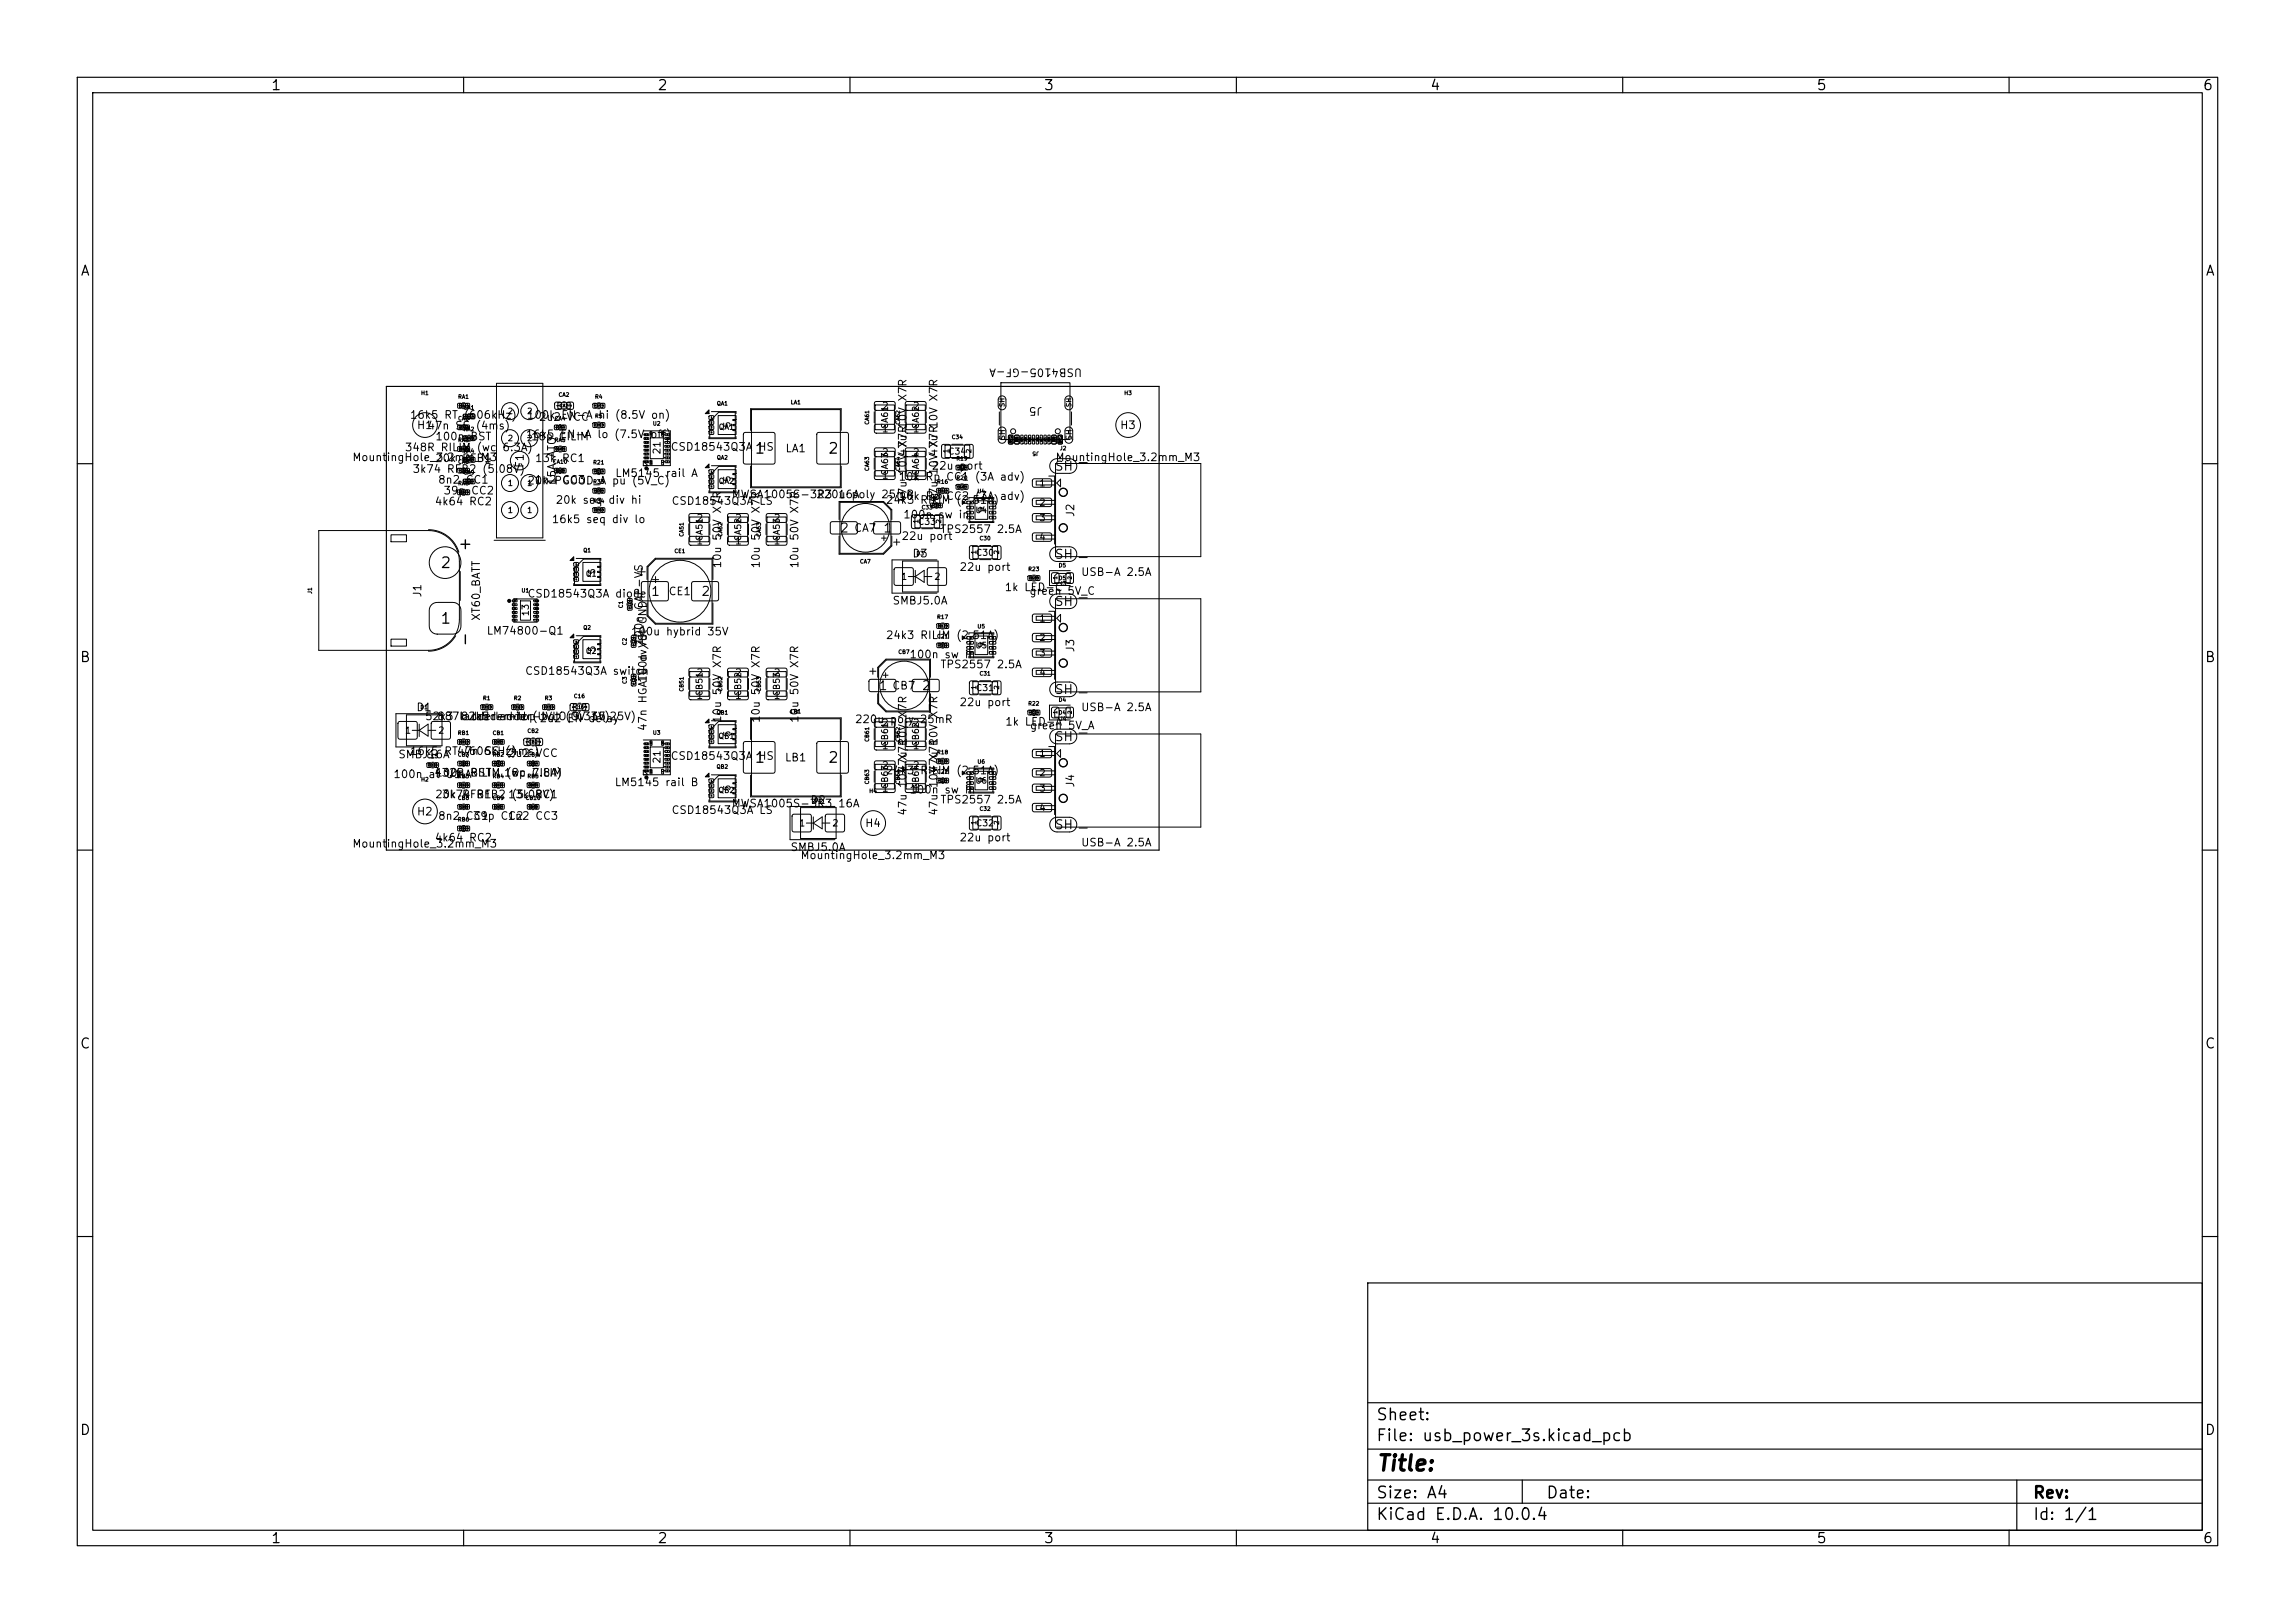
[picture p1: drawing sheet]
<svg xmlns="http://www.w3.org/2000/svg" width="297mm" height="210mm" viewBox="0 0 297 210" stroke-linecap="round" stroke-linejoin="round" font-family="sans-serif">
<defs><g id="words">
<text font-size="2" x="178" y="190.8">Title:</text>
<g font-size="1.5">
<text x="61.2" y="71.5" transform="rotate(-90 61.2 71.5)">+</text>
<text x="61.2" y="83.8" transform="rotate(-90 61.2 83.8)">-</text>
<text x="178" y="184.2">Sheet:</text>
<text x="178" y="186.9">File: usb_power_3s.kicad_pcb</text>
<text x="178" y="197.1">KiCad E.D.A. 10.0.4</text>
<text x="178" y="194.3">Size: A4</text>
<text x="200" y="194.3">Date:</text>
<text x="263" y="194.3">Rev:</text>
<text x="263" y="197.1">Id: 1/1</text>
</g>
<g font-size="1.4">
<text x="97.6" y="59">1</text>
<text x="107.1" y="59">2</text>
<text x="56.9" y="73.8">2</text>
<text x="56.9" y="81">1</text>
<text x="97.6" y="99">1</text>
<text x="107.1" y="99">2</text>
</g>
<g font-size="1.3">
<text x="35" y="12">1</text>
<text x="85" y="12">2</text>
<text x="135" y="12">3</text>
<text x="185" y="12">4</text>
<text x="235" y="12">5</text>
<text x="285" y="12">6</text>
<text x="10.3" y="36">A</text>
<text x="285.4" y="36">A</text>
<text x="10.3" y="86">B</text>
<text x="285.3" y="86">B</text>
<text x="10.3" y="136">C</text>
<text x="285.3" y="136">C</text>
<text x="10.3" y="186">D</text>
<text x="285.3" y="186">D</text>
<text x="35" y="200">1</text>
<text x="85" y="200">2</text>
<text x="135" y="200">3</text>
<text x="185" y="200">4</text>
<text x="235" y="200">5</text>
<text x="285" y="200">6</text>
</g>
<g font-size="1.2">
<text x="136.4" y="61.2">SH</text>
<text x="108.6" y="69.2">2</text>
<text x="114.2" y="69.2">1</text>
<text x="84.2" y="77.4">1</text>
<text x="90.7" y="77.4">2</text>
<text x="136.4" y="72.6">SH</text>
<text x="136.4" y="78.7">SH</text>
<text x="113.6" y="89.6">1</text>
<text x="119.2" y="89.6">2</text>
<text x="136.4" y="90.1">SH</text>
<text x="136.4" y="96.2">SH</text>
<text x="136.4" y="107.6">SH</text>
</g>
<g font-size="1">
<text x="140.1" y="47.4" transform="rotate(-180 140.1 47.4)">USB4105-GF-A</text>
<text x="117.6" y="52" transform="rotate(-90 117.6 52)">X7R</text>
<text x="135" y="52.4" transform="rotate(-180 135 52.4)">J5</text>
<text x="45.5" y="59.9">MountingHole_3.2mm_M3</text>
<text x="52.3" y="58.6">348R RILIM (wc</text>
<text x="53" y="54.4">16k5 RT (606kHz)</text>
<text x="53.9" y="55.8">H1</text>
<text x="55.2" y="55.8">47n SS (4ms)</text>
<text x="56.3" y="57.2">100n BST</text>
<text x="64.9" y="58.6">6.3A)</text>
<text x="68" y="56.9">16k5 EN-A lo (7.5V off)</text>
<text x="68.1" y="54.4">100k EN-A hi (8.5V on)</text>
<text x="68.6" y="57.2">18p CILIM</text>
<text x="69.7" y="54.7">2u2 VCC</text>
<text x="86.7" y="58.6">CSD18543Q3A</text>
<text x="98" y="58.6">HS</text>
<text x="101.6" y="58.8">LA1</text>
<text x="117.6" y="59.1" transform="rotate(-90 117.6 59.1)">47u</text>
<text x="117.6" y="58" transform="rotate(-90 117.6 58)">X7R</text>
<text x="117.6" y="55.6" transform="rotate(-90 117.6 55.6)">10V</text>
<text x="121.6" y="59.1" transform="rotate(-90 121.6 59.1)">47u 10V X7R</text>
<text x="136.5" y="59.9">MountingHole_3.2mm_M3</text>
<text x="144.9" y="55.8">H3</text>
<text x="53.3" y="61.4">3k74 RFB2 (5.08V)</text>
<text x="56.2" y="65.6">4k64 RC2</text>
<text x="56.2" y="60">20k RFB1</text>
<text x="56.6" y="62.8">8n2 CC1</text>
<text x="57.3" y="64.2">39p CC2</text>
<text x="68" y="60.6" transform="rotate(-90 68 60.6)">F1</text>
<text x="68.2" y="62.9">20k</text>
<text x="69.1" y="62.8">1n2PGOOD_A pu (5V_C)</text>
<text x="69.2" y="60">13k RC1</text>
<text x="71.8" y="65.4">20k seq div hi</text>
<text x="72.2" y="62.8" transform="rotate(-90 72.2 62.8)">15A ATO</text>
<text x="72.7" y="62.8">CC3</text>
<text x="79.5" y="62">LM5145 rail A</text>
<text x="86.8" y="65.6">CSD18543Q3A LS</text>
<text x="94.6" y="64.7">MWSA1005S-3R3 16A</text>
<text x="105.6" y="64.7">220u poly 25mR</text>
<text x="114.6" y="65.4">24k3 RILIM (2.51A)</text>
<text x="116.2" y="62.4">10k Rp CC1 (3A adv)</text>
<text x="116.2" y="64.9">10k Rp CC2 (3A</text>
<text x="117.6" y="65.1" transform="rotate(-90 117.6 65.1)">47u</text>
<text x="117.6" y="61.6" transform="rotate(-90 117.6 61.6)">10V</text>
<text x="120.5" y="61">22u port</text>
<text x="121.6" y="65.1" transform="rotate(-90 121.6 65.1)">47u 10V X7R</text>
<text x="129.3" y="64.9">adv)</text>
<text x="71.3" y="67.9">16k5 seq div lo</text>
<text x="110.5" y="69.1">CA7</text>
<text x="116.6" y="70.1">22u port</text>
<text x="116.8" y="67.3">100n sw in</text>
<text x="121.6" y="69.2">TPS2557 2.5A</text>
<text x="139.3" y="67" transform="rotate(-90 139.3 67)">J2</text>
<text x="54.8" y="77.4" transform="rotate(-90 54.8 77.4)">J1</text>
<text x="68.2" y="77.6">CSD18543Q3A diode</text>
<text x="86.4" y="77.3">CE1</text>
<text x="93.6" y="73.6" transform="rotate(-90 93.6 73.6)">10u 50V X7R</text>
<text x="98.6" y="73.6" transform="rotate(-90 98.6 73.6)">10u 50V X7R</text>
<text x="103.6" y="73.6" transform="rotate(-90 103.6 73.6)">10u 50V X7R</text>
<text x="118" y="72.4">D3</text>
<text x="124.1" y="74.1">22u port</text>
<text x="129.9" y="76.7">1k LED-C</text>
<text x="133.1" y="77.2">green 5V_C</text>
<text x="139.8" y="74.8">USB-A 2.5A</text>
<text x="62.4" y="80.4" transform="rotate(-90 62.4 80.4)">XT60_BATT</text>
<text x="62.9" y="82.4">LM74800-Q1</text>
<text x="81.6" y="82.5">100u hybrid 35V</text>
<text x="83.4" y="83.5" transform="rotate(-90 83.4 83.5)">100n CAP-VS</text>
<text x="114.6" y="82.9">24k3 RILIM (2.51A)</text>
<text x="115.4" y="78.5">SMBJ5.0A</text>
<text x="67.9" y="87.6">CSD18543Q3A switch</text>
<text x="83.9" y="88.4" transform="rotate(-90 83.9 88.4)">100n VS-GND</text>
<text x="115.4" y="89.5">CB7</text>
<text x="117.6" y="85.4">100n sw in</text>
<text x="121.6" y="86.7">TPS2557 2.5A</text>
<text x="139.3" y="84.5" transform="rotate(-90 139.3 84.5)">J3</text>
<text x="53.8" y="92.3">D1</text>
<text x="54.9" y="93.4">52k3 ladder-mid (UVLO(OV 15.25V)</text>
<text x="56.5" y="93.4">887k ladder-top</text>
<text x="59.5" y="93.4">82k5 ladder-bot</text>
<text x="69.8" y="93.7">2u2 EN delay</text>
<text x="74" y="93.4">9.33V)</text>
<text x="83.9" y="94.7" transform="rotate(-90 83.9 94.7)">47n HGATE dv/dt</text>
<text x="93.6" y="93.6" transform="rotate(-90 93.6 93.6)">10u 50V X7R</text>
<text x="98.6" y="93.6" transform="rotate(-90 98.6 93.6)">10u 50V X7R</text>
<text x="103.6" y="93.6" transform="rotate(-90 103.6 93.6)">10u 50V X7R</text>
<text x="110.6" y="93.8">220u poly 25mR</text>
<text x="117.6" y="93" transform="rotate(-90 117.6 93)">X7R</text>
<text x="124.1" y="91.6">22u port</text>
<text x="130" y="94.1">1k LED-A</text>
<text x="133.2" y="94.6">green 5V_A</text>
<text x="139.8" y="92.3">USB-A 2.5A</text>
<text x="50.8" y="100.9">100n at U1.ARILIM 18p 7.8A)</text>
<text x="51.5" y="98.4">SMBJ16A</text>
<text x="53" y="97.9">16k5 RT47n SS (4ms)</text>
<text x="56.1" y="100.7">432R</text>
<text x="56.3" y="100.7">100n BST</text>
<text x="59.9" y="97.9">(606kHz)</text>
<text x="65.4" y="100.7">(wc CILIM</text>
<text x="65.7" y="98.2">2u2 VCC</text>
<text x="79.5" y="102">LM5145 rail B</text>
<text x="86.7" y="98.6">CSD18543Q3A</text>
<text x="98" y="98.6">HS</text>
<text x="101.5" y="98.8">LB1</text>
<text x="114.6" y="100.4">24k3 RILIM (2.51A)</text>
<text x="117.6" y="100.1" transform="rotate(-90 117.6 100.1)">47u</text>
<text x="117.6" y="98.5" transform="rotate(-90 117.6 98.5)">X7R</text>
<text x="117.6" y="96.6" transform="rotate(-90 117.6 96.6)">10V</text>
<text x="121.6" y="100.1" transform="rotate(-90 121.6 100.1)">47u 10V X7R</text>
<text x="139.3" y="102" transform="rotate(-90 139.3 102)">J4</text>
<text x="53.9" y="105.8">H2</text>
<text x="56.2" y="103.5">20k RFB1</text>
<text x="56.6" y="106.3">8n2 CC1</text>
<text x="57.1" y="103.5">3k74 RFB213k RC1</text>
<text x="61.1" y="106.3">39p CC2</text>
<text x="65.6" y="106.3">1n2 CC3</text>
<text x="66.1" y="103.5">(5.08V)</text>
<text x="86.8" y="105.6">CSD18543Q3A LS</text>
<text x="94.6" y="104.7">MWSA1005S-3R3</text>
<text x="104.8" y="104.3">D2</text>
<text x="108.4" y="104.7">16A</text>
<text x="111.9" y="107.3">H4</text>
<text x="117.6" y="105.6" transform="rotate(-90 117.6 105.6)">47u</text>
<text x="117.6" y="102.1" transform="rotate(-90 117.6 102.1)">10V</text>
<text x="117.6" y="102.9">100n sw in</text>
<text x="121.6" y="105.6" transform="rotate(-90 121.6 105.6)">47u 10V X7R</text>
<text x="121.6" y="104.2">TPS2557 2.5A</text>
<text x="45.5" y="109.9">MountingHole_3.2mm_M3</text>
<text x="56.2" y="109.1">4k64 RC2</text>
<text x="102.2" y="110.4">SMBJ5.0A</text>
<text x="103.5" y="111.4">MountingHole_3.2mm_M3</text>
<text x="124.1" y="109.1">22u port</text>
<text x="139.8" y="109.8">USB-A 2.5A</text>
</g>
<g font-size=".9">
<text x="114" y="53.2">2</text>
<text x="118" y="53.2">2</text>
<text x="85.7" y="58.9" transform="rotate(-90 85.7 58.9)">21</text>
<text x="114" y="59.2">2</text>
<text x="114" y="56.2">1</text>
<text x="118" y="56.2">1</text>
<text x="118" y="59.2">2</text>
<text x="114" y="62.2">1</text>
<text x="118" y="62.2">1</text>
<text x="90" y="70.7">1</text>
<text x="90" y="67.7">2</text>
<text x="95" y="70.7">1</text>
<text x="95" y="67.7">2</text>
<text x="100" y="70.7">1</text>
<text x="100" y="67.7">2</text>
<text x="90" y="87.7">2</text>
<text x="95" y="87.7">2</text>
<text x="100" y="87.7">2</text>
<text x="90" y="90.7">1</text>
<text x="95" y="90.7">1</text>
<text x="100" y="90.7">1</text>
<text x="114" y="94.2">2</text>
<text x="118" y="94.2">2</text>
<text x="85.7" y="98.9" transform="rotate(-90 85.7 98.9)">21</text>
<text x="114" y="99.7">2</text>
<text x="114" y="97.2">1</text>
<text x="118" y="97.2">1</text>
<text x="118" y="99.7">2</text>
<text x="114" y="102.7">1</text>
<text x="118" y="102.7">1</text>
</g>
<g font-size=".8">
<text x="94.7" y="55.4" transform="rotate(-90 94.7 55.4)">5</text>
<text x="115.1" y="55.6" transform="rotate(-90 115.1 55.6)">CA61</text>
<text x="119.1" y="55.6" transform="rotate(-90 119.1 55.6)">CA62</text>
<text x="122.6" y="59">C34</text>
<text x="94.7" y="62.4" transform="rotate(-90 94.7 62.4)">5</text>
<text x="115.1" y="61.6" transform="rotate(-90 115.1 61.6)">CA63</text>
<text x="119.1" y="61.6" transform="rotate(-90 119.1 61.6)">CA64</text>
<text x="134.4" y="63.1">1</text>
<text x="134.4" y="65.6">2</text>
<text x="91.1" y="70.1" transform="rotate(-90 91.1 70.1)">CA51</text>
<text x="96.1" y="70.1" transform="rotate(-90 96.1 70.1)">CA52</text>
<text x="101.1" y="70.1" transform="rotate(-90 101.1 70.1)">CA53</text>
<text x="118.7" y="68.1">C33</text>
<text x="126.2" y="66.6">U4</text>
<text x="127.6" y="66.4" transform="rotate(-90 127.6 66.4)">9</text>
<text x="134.4" y="67.6">3</text>
<text x="134.4" y="70.1">4</text>
<text x="77.2" y="74.4" transform="rotate(-90 77.2 74.4)">5</text>
<text x="116.5" y="75.2">1</text>
<text x="120.8" y="75.2">2</text>
<text x="126.2" y="72.1">C30</text>
<text x="68.6" y="79.8" transform="rotate(-90 68.6 79.8)">13</text>
<text x="127.6" y="83.9" transform="rotate(-90 127.6 83.9)">9</text>
<text x="134.4" y="80.6">1</text>
<text x="134.4" y="83.1">2</text>
<text x="77.2" y="84.4" transform="rotate(-90 77.2 84.4)">5</text>
<text x="126.2" y="84.1">U5</text>
<text x="126.2" y="89.6">C31</text>
<text x="134.4" y="85.1">3</text>
<text x="134.4" y="87.6">4</text>
<text x="52.3" y="95.1">1</text>
<text x="56.6" y="95.1">2</text>
<text x="91.1" y="90.2" transform="rotate(-90 91.1 90.2)">CB51</text>
<text x="94.7" y="95.4" transform="rotate(-90 94.7 95.4)">5</text>
<text x="96.1" y="90.2" transform="rotate(-90 96.1 90.2)">CB52</text>
<text x="101.1" y="90.2" transform="rotate(-90 101.1 90.2)">CB53</text>
<text x="115.1" y="96.7" transform="rotate(-90 115.1 96.7)">CB61</text>
<text x="119.1" y="96.7" transform="rotate(-90 119.1 96.7)">CB62</text>
<text x="126.2" y="101.6">U6</text>
<text x="127.6" y="101.4" transform="rotate(-90 127.6 101.4)">9</text>
<text x="134.4" y="98.1">1</text>
<text x="134.4" y="100.6">2</text>
<text x="94.7" y="102.4" transform="rotate(-90 94.7 102.4)">5</text>
<text x="103.3" y="107.1">1</text>
<text x="107.6" y="107.1">2</text>
<text x="115.1" y="102.2" transform="rotate(-90 115.1 102.2)">CB63</text>
<text x="119.1" y="102.2" transform="rotate(-90 119.1 102.2)">CB64</text>
<text x="126.2" y="107.1">C32</text>
<text x="134.4" y="102.6">3</text>
<text x="134.4" y="105.1">4</text>
</g>
<g font-size=".7">
<text x="65.6" y="53.8">2</text>
<text x="68.1" y="53.8">2</text>
<text x="65.6" y="57.3">2</text>
<text x="68.1" y="57.3">2</text>
<text x="92.9" y="55.8">QA1</text>
<text x="130.2" y="57" transform="rotate(-90 130.2 57)">SH</text>
<text x="138.9" y="57" transform="rotate(-90 138.9 57)">SH</text>
<text x="65.6" y="63.1">1</text>
<text x="68.1" y="63.1">1</text>
<text x="92.9" y="62.8">QA2</text>
<text x="65.6" y="66.6">1</text>
<text x="68.1" y="66.6">1</text>
<text x="75.7" y="74.8">Q1</text>
<text x="75.7" y="84.8">Q2</text>
<text x="92.9" y="95.8">QB1</text>
<text x="92.9" y="102.8">QB2</text>
</g>
<g font-size=".6">
<text x="130.1" y="52.7" transform="rotate(-90 130.1 52.7)">SH</text>
<text x="138.8" y="52.7" transform="rotate(-90 138.8 52.7)">SH</text>
<text x="122.9" y="58.7" transform="rotate(-90 122.9 58.7)">1</text>
<text x="125.8" y="58.7" transform="rotate(-90 125.8 58.7)">2</text>
<text x="119" y="67.8" transform="rotate(-90 119 67.8)">1</text>
<text x="121.9" y="67.8" transform="rotate(-90 121.9 67.8)">2</text>
<text x="126.5" y="71.8" transform="rotate(-90 126.5 71.8)">1</text>
<text x="129.4" y="71.8" transform="rotate(-90 129.4 71.8)">2</text>
<text x="126.5" y="89.3" transform="rotate(-90 126.5 89.3)">1</text>
<text x="129.4" y="89.3" transform="rotate(-90 129.4 89.3)">2</text>
<text x="126.5" y="106.8" transform="rotate(-90 126.5 106.8)">1</text>
<text x="129.4" y="106.8" transform="rotate(-90 129.4 106.8)">2</text>
</g>
<g font-size=".5">
<text x="54.4" y="51.2">H1</text>
<text x="59.2" y="51.7">RA1</text>
<text x="59.9" y="53.1">CA1</text>
<text x="72.2" y="51.5">CA2</text>
<text x="76.9" y="51.7">R4</text>
<text x="92.7" y="52.6">QA1</text>
<text x="102.3" y="52.4">LA1</text>
<text x="145.4" y="51.2">H3</text>
<text x="59.2" y="57.3">RA3</text>
<text x="59.2" y="54.5">CA3</text>
<text x="59.9" y="55.9">RA2</text>
<text x="59.9" y="58.7">RA4</text>
<text x="71.7" y="57.3">RA5</text>
<text x="71.7" y="54.5">CA4</text>
<text x="76.9" y="54.2">R5</text>
<text x="84.4" y="55.2">U2</text>
<text x="92.7" y="59.6">QA2</text>
<text x="112.6" y="55" transform="rotate(-90 112.6 55)">CA61</text>
<text x="116.6" y="55" transform="rotate(-90 116.6 55)">CA62</text>
<text x="123.1" y="56.9">C34</text>
<text x="123.7" y="59.7">R19</text>
<text x="134.5" y="58.3" transform="rotate(-180 134.5 58.3)">J5</text>
<text x="137.1" y="58.4">J2</text>
<text x="59.2" y="62.9">RA6</text>
<text x="59.2" y="60.1">CA8</text>
<text x="59.9" y="61.5">CA9</text>
<text x="63.6" y="60.1" transform="rotate(-90 63.6 60.1)">F1</text>
<text x="71.5" y="60.1">CA10</text>
<text x="76.7" y="60.2">R21</text>
<text x="76.7" y="62.7">R33</text>
<text x="76.7" y="65.2">R34</text>
<text x="112.6" y="61" transform="rotate(-90 112.6 61)">CA63</text>
<text x="116.6" y="61" transform="rotate(-90 116.6 61)">CA64</text>
<text x="120.4" y="64.6">C20</text>
<text x="121.2" y="62.7">R16</text>
<text x="123.7" y="62.2">R20</text>
<text x="126.4" y="63.9">U4</text>
<text x="75.4" y="71.6">Q1</text>
<text x="87.2" y="71.7">CE1</text>
<text x="88.6" y="69.5" transform="rotate(-90 88.6 69.5)">CA51</text>
<text x="93.6" y="69.5" transform="rotate(-90 93.6 69.5)">CA52</text>
<text x="98.6" y="69.5" transform="rotate(-90 98.6 69.5)">CA53</text>
<text x="118.5" y="72">D3</text>
<text x="119.2" y="66">C33</text>
<text x="126.7" y="70">C30</text>
<text x="40.5" y="76.9" transform="rotate(-90 40.5 76.9)">J1</text>
<text x="67.4" y="76.8">U1</text>
<text x="111.2" y="73">CA7</text>
<text x="133" y="74">R23</text>
<text x="136.9" y="75" transform="rotate(-90 136.9 75)">1</text>
<text x="136.9" y="73.5">D5</text>
<text x="136.9" y="75.2">D5</text>
<text x="137.1" y="75.9">J3</text>
<text x="138.8" y="75" transform="rotate(-90 138.8 75)">2</text>
<text x="75.4" y="81.6">Q2</text>
<text x="80.7" y="78.8" transform="rotate(-90 80.7 78.8)">C1</text>
<text x="81.2" y="83.6" transform="rotate(-90 81.2 83.6)">C2</text>
<text x="121.2" y="80.2">R17</text>
<text x="121.2" y="82.7">C21</text>
<text x="126.4" y="81.4">U5</text>
<text x="81.2" y="88.6" transform="rotate(-90 81.2 88.6)">C3</text>
<text x="88.6" y="89.5" transform="rotate(-90 88.6 89.5)">CB51</text>
<text x="93.6" y="89.5" transform="rotate(-90 93.6 89.5)">CB52</text>
<text x="98.6" y="89.5" transform="rotate(-90 98.6 89.5)">CB53</text>
<text x="116.2" y="84.7">CB7</text>
<text x="126.7" y="87.5">C31</text>
<text x="54.3" y="91.9">D1</text>
<text x="59.2" y="95.2">RB1</text>
<text x="62.4" y="90.7">R1</text>
<text x="63.7" y="95.2">CB1</text>
<text x="66.4" y="90.7">R2</text>
<text x="68.2" y="95">CB2</text>
<text x="70.4" y="90.7">R3</text>
<text x="74.2" y="90.5">C16</text>
<text x="84.4" y="95.2">U3</text>
<text x="92.7" y="92.6">QB1</text>
<text x="102.2" y="92.4">LB1</text>
<text x="133" y="91.4">R22</text>
<text x="136.9" y="92.4" transform="rotate(-90 136.9 92.4)">1</text>
<text x="136.9" y="90.9">D4</text>
<text x="136.9" y="92.6">D4</text>
<text x="137.1" y="93.4">J4</text>
<text x="138.8" y="92.4" transform="rotate(-90 138.8 92.4)">2</text>
<text x="54.4" y="101.2">H2</text>
<text x="55.2" y="98.2">C15</text>
<text x="59.2" y="98">CB3</text>
<text x="59.2" y="100.8">RB3</text>
<text x="63.7" y="98">RB2</text>
<text x="63.7" y="100.8">RB4</text>
<text x="68.2" y="98">CB4</text>
<text x="68.2" y="100.8">RB5</text>
<text x="92.7" y="99.6">QB2</text>
<text x="112.6" y="101.5" transform="rotate(-90 112.6 101.5)">CB63</text>
<text x="112.6" y="96" transform="rotate(-90 112.6 96)">CB61</text>
<text x="116.6" y="101.5" transform="rotate(-90 116.6 101.5)">CB64</text>
<text x="116.6" y="96" transform="rotate(-90 116.6 96)">CB62</text>
<text x="121.2" y="97.7">R18</text>
<text x="121.2" y="100.2">C22</text>
<text x="126.4" y="98.9">U6</text>
<text x="59.2" y="103.6">CB8</text>
<text x="59.2" y="106.4">RB6</text>
<text x="63.7" y="103.6">CB9</text>
<text x="68" y="103.6">CB10</text>
<text x="105.3" y="103.9">D2</text>
<text x="112.4" y="102.7">H4</text>
<text x="126.7" y="105">C32</text>
</g>
<g font-size=".4">
<text x="72.4" y="52.8">CA2</text>
<text x="131.1" y="57.4" transform="rotate(-90 131.1 57.4)">A12</text>
<text x="131.1" y="57.3" transform="rotate(-90 131.1 57.3)">B1</text>
<text x="131.9" y="57.3" transform="rotate(-90 131.9 57.3)">B4</text>
<text x="131.9" y="57.2" transform="rotate(-90 131.9 57.2)">A9</text>
<text x="136.7" y="57.3" transform="rotate(-90 136.7 57.3)">B9</text>
<text x="136.7" y="57.2" transform="rotate(-90 136.7 57.2)">A4</text>
<text x="137.5" y="57.4" transform="rotate(-90 137.5 57.4)">B12</text>
<text x="137.5" y="57.2" transform="rotate(-90 137.5 57.2)">A1</text>
<text x="74.4" y="91.8">C16</text>
<text x="68.4" y="96.3">CB2</text>
</g>
<g font-size=".3">
<text x="59.6" y="52.7">RA1</text>
<text x="72.5" y="52.7" transform="rotate(-90 72.5 52.7)">1</text>
<text x="74" y="52.7" transform="rotate(-90 74 52.7)">2</text>
<text x="77.2" y="52.7">R4</text>
<text x="59.6" y="58.3">RA3</text>
<text x="59.6" y="55.5">CA3</text>
<text x="60.3" y="56.9">RA2</text>
<text x="60.3" y="59.7">RA4</text>
<text x="60.3" y="54.1">CA1</text>
<text x="72.1" y="58.3">RA5</text>
<text x="72.1" y="55.5">CA4</text>
<text x="77.2" y="55.2">R5</text>
<text x="132.5" y="57.2" transform="rotate(-90 132.5 57.2)">B5</text>
<text x="133" y="57.2" transform="rotate(-90 133 57.2)">A8</text>
<text x="133.5" y="57.2" transform="rotate(-90 133.5 57.2)">B6</text>
<text x="134" y="57.2" transform="rotate(-90 134 57.2)">A7</text>
<text x="134.5" y="57.2" transform="rotate(-90 134.5 57.2)">A6</text>
<text x="135" y="57.2" transform="rotate(-90 135 57.2)">B7</text>
<text x="135.5" y="57.2" transform="rotate(-90 135.5 57.2)">A5</text>
<text x="136" y="57.2" transform="rotate(-90 136 57.2)">B8</text>
<text x="59.6" y="63.9">RA6</text>
<text x="59.6" y="61.1">CA8</text>
<text x="60.3" y="62.5">CA9</text>
<text x="72" y="61.1">CA10</text>
<text x="77.1" y="61.2">R21</text>
<text x="77.1" y="63.7">R33</text>
<text x="120.8" y="65.6">C20</text>
<text x="121.6" y="63.7">R16</text>
<text x="124.1" y="60.7">R19</text>
<text x="124.1" y="63.2">R20</text>
<text x="125.4" y="65.2">1</text>
<text x="125.4" y="65.9">2</text>
<text x="128.3" y="65.9">7</text>
<text x="128.3" y="65.2">8</text>
<text x="77.1" y="66.2">R34</text>
<text x="125.4" y="66.5">3</text>
<text x="125.4" y="67.2">4</text>
<text x="128.3" y="67.2">5</text>
<text x="128.3" y="66.5">6</text>
<text x="133.4" y="75">R23</text>
<text x="81.7" y="78.5" transform="rotate(-90 81.7 78.5)">C1</text>
<text x="82.2" y="83.3" transform="rotate(-90 82.2 83.3)">C2</text>
<text x="121.6" y="81.2">R17</text>
<text x="121.6" y="83.7">C21</text>
<text x="125.4" y="82.7">1</text>
<text x="125.4" y="83.4">2</text>
<text x="128.3" y="83.4">7</text>
<text x="128.3" y="82.7">8</text>
<text x="82.2" y="88.3" transform="rotate(-90 82.2 88.3)">C3</text>
<text x="125.4" y="84">3</text>
<text x="125.4" y="84.7">4</text>
<text x="128.3" y="84.7">5</text>
<text x="128.3" y="84">6</text>
<text x="62.7" y="91.7">R1</text>
<text x="66.7" y="91.7">R2</text>
<text x="70.7" y="91.7">R3</text>
<text x="74.5" y="91.7" transform="rotate(-90 74.5 91.7)">1</text>
<text x="76" y="91.7" transform="rotate(-90 76 91.7)">2</text>
<text x="133.4" y="92.4">R22</text>
<text x="55.6" y="99.2">C15</text>
<text x="59.6" y="96.2">RB1</text>
<text x="59.6" y="101.8">RB3</text>
<text x="59.6" y="99">CB3</text>
<text x="64.1" y="99">RB2</text>
<text x="64.1" y="101.8">RB4</text>
<text x="64.1" y="96.2">CB1</text>
<text x="68.5" y="96.2" transform="rotate(-90 68.5 96.2)">1</text>
<text x="68.6" y="101.8">RB5</text>
<text x="68.6" y="99">CB4</text>
<text x="70" y="96.2" transform="rotate(-90 70 96.2)">2</text>
<text x="121.6" y="98.7">R18</text>
<text x="121.6" y="101.2">C22</text>
<text x="125.4" y="100.2">1</text>
<text x="125.4" y="100.9">2</text>
<text x="125.4" y="101.5">3</text>
<text x="128.3" y="101.5">6</text>
<text x="128.3" y="100.9">7</text>
<text x="128.3" y="100.2">8</text>
<text x="59.6" y="107.4">RB6</text>
<text x="59.6" y="104.6">CB8</text>
<text x="64.1" y="104.6">CB9</text>
<text x="68.5" y="104.6">CB10</text>
<text x="125.4" y="102.2">4</text>
<text x="128.3" y="102.2">5</text>
</g>
<g font-size=".2">
<text x="59.7" y="52.6" transform="rotate(-90 59.7 52.6)">1</text>
<text x="60.7" y="52.6" transform="rotate(-90 60.7 52.6)">2</text>
<text x="77.2" y="52.6" transform="rotate(-90 77.2 52.6)">1</text>
<text x="78.2" y="52.6" transform="rotate(-90 78.2 52.6)">2</text>
<text x="59.7" y="58.2" transform="rotate(-90 59.7 58.2)">1</text>
<text x="59.7" y="55.4" transform="rotate(-90 59.7 55.4)">1</text>
<text x="60.4" y="56.8" transform="rotate(-90 60.4 56.8)">1</text>
<text x="60.4" y="54" transform="rotate(-90 60.4 54)">1</text>
<text x="60.6" y="55.4" transform="rotate(-90 60.6 55.4)">2</text>
<text x="60.7" y="58.2" transform="rotate(-90 60.7 58.2)">2</text>
<text x="61.3" y="54" transform="rotate(-90 61.3 54)">2</text>
<text x="61.4" y="59.6" transform="rotate(-90 61.4 59.6)">2</text>
<text x="61.4" y="56.8" transform="rotate(-90 61.4 56.8)">2</text>
<text x="72.2" y="58.2" transform="rotate(-90 72.2 58.2)">1</text>
<text x="72.2" y="55.4" transform="rotate(-90 72.2 55.4)">1</text>
<text x="73.1" y="55.4" transform="rotate(-90 73.1 55.4)">2</text>
<text x="73.2" y="58.2" transform="rotate(-90 73.2 58.2)">2</text>
<text x="77.2" y="55.1" transform="rotate(-90 77.2 55.1)">1</text>
<text x="78.2" y="55.1" transform="rotate(-90 78.2 55.1)">2</text>
<text x="83.5" y="56.4">12</text>
<text x="83.5" y="56.9">13</text>
<text x="83.5" y="57.4">14</text>
<text x="83.5" y="57.9">15</text>
<text x="83.5" y="58.4">16</text>
<text x="83.5" y="58.9">17</text>
<text x="83.5" y="59.4">18</text>
<text x="83.5" y="59.9">19</text>
<text x="84.4" y="56.3" transform="rotate(-90 84.4 56.3)">11</text>
<text x="85.9" y="60" transform="rotate(-90 85.9 60)">1</text>
<text x="85.9" y="56.3" transform="rotate(-90 85.9 56.3)">10</text>
<text x="86.2" y="59.9">2</text>
<text x="86.2" y="59.4">3</text>
<text x="86.2" y="58.9">4</text>
<text x="86.2" y="58.4">5</text>
<text x="86.2" y="57.9">6</text>
<text x="86.2" y="57.4">7</text>
<text x="86.2" y="56.9">8</text>
<text x="86.2" y="56.4">9</text>
<text x="92" y="54.2">1</text>
<text x="92" y="54.8">2</text>
<text x="92" y="55.5">3</text>
<text x="92" y="56.1">4</text>
<text x="59.7" y="63.8" transform="rotate(-90 59.7 63.8)">1</text>
<text x="59.7" y="61" transform="rotate(-90 59.7 61)">1</text>
<text x="60.4" y="62.4" transform="rotate(-90 60.4 62.4)">1</text>
<text x="60.6" y="61" transform="rotate(-90 60.6 61)">2</text>
<text x="60.7" y="63.8" transform="rotate(-90 60.7 63.8)">2</text>
<text x="61.3" y="62.4" transform="rotate(-90 61.3 62.4)">2</text>
<text x="72.2" y="61" transform="rotate(-90 72.2 61)">1</text>
<text x="73.1" y="61" transform="rotate(-90 73.1 61)">2</text>
<text x="77.2" y="63.6" transform="rotate(-90 77.2 63.6)">1</text>
<text x="77.2" y="61.1" transform="rotate(-90 77.2 61.1)">1</text>
<text x="78.2" y="63.6" transform="rotate(-90 78.2 63.6)">2</text>
<text x="78.2" y="61.1" transform="rotate(-90 78.2 61.1)">2</text>
<text x="84.4" y="60" transform="rotate(-90 84.4 60)">20</text>
<text x="92" y="61.2">1</text>
<text x="92" y="61.8">2</text>
<text x="92" y="62.5">3</text>
<text x="92" y="63.1">4</text>
<text x="120.9" y="65.5" transform="rotate(-90 120.9 65.5)">1</text>
<text x="121.7" y="63.6" transform="rotate(-90 121.7 63.6)">1</text>
<text x="121.8" y="65.5" transform="rotate(-90 121.8 65.5)">2</text>
<text x="122.7" y="63.6" transform="rotate(-90 122.7 63.6)">2</text>
<text x="124.2" y="63.1" transform="rotate(-90 124.2 63.1)">1</text>
<text x="124.2" y="60.6" transform="rotate(-90 124.2 60.6)">1</text>
<text x="125.2" y="63.1" transform="rotate(-90 125.2 63.1)">2</text>
<text x="125.2" y="60.6" transform="rotate(-90 125.2 60.6)">2</text>
<text x="77.2" y="66.1" transform="rotate(-90 77.2 66.1)">1</text>
<text x="78.2" y="66.1" transform="rotate(-90 78.2 66.1)">2</text>
<text x="66.5" y="77.9">1</text>
<text x="69.2" y="77.9">12</text>
<text x="74.5" y="73.2">1</text>
<text x="74.5" y="73.8">2</text>
<text x="74.5" y="74.5">3</text>
<text x="74.5" y="75.1">4</text>
<text x="81.4" y="77.9">2</text>
<text x="133.5" y="74.9" transform="rotate(-90 133.5 74.9)">1</text>
<text x="134.5" y="74.9" transform="rotate(-90 134.5 74.9)">2</text>
<text x="66.5" y="78.4">2</text>
<text x="66.5" y="78.9">3</text>
<text x="66.5" y="79.4">4</text>
<text x="66.5" y="79.9">5</text>
<text x="66.5" y="80.4">6</text>
<text x="69.2" y="78.9">10</text>
<text x="69.2" y="78.4">11</text>
<text x="69.3" y="80.4">7</text>
<text x="69.3" y="79.9">8</text>
<text x="69.3" y="79.4">9</text>
<text x="74.5" y="83.2">1</text>
<text x="74.5" y="83.8">2</text>
<text x="81.4" y="78.8">1</text>
<text x="81.9" y="83.6">1</text>
<text x="81.9" y="82.7">2</text>
<text x="121.7" y="81.1" transform="rotate(-90 121.7 81.1)">1</text>
<text x="121.7" y="83.6" transform="rotate(-90 121.7 83.6)">1</text>
<text x="122.6" y="83.6" transform="rotate(-90 122.6 83.6)">2</text>
<text x="122.7" y="81.1" transform="rotate(-90 122.7 81.1)">2</text>
<text x="74.5" y="84.5">3</text>
<text x="74.5" y="85.1">4</text>
<text x="81.9" y="88.6">1</text>
<text x="81.9" y="87.7">2</text>
<text x="62.7" y="91.6" transform="rotate(-90 62.7 91.6)">1</text>
<text x="63.7" y="91.6" transform="rotate(-90 63.7 91.6)">2</text>
<text x="66.7" y="91.6" transform="rotate(-90 66.7 91.6)">1</text>
<text x="67.7" y="91.6" transform="rotate(-90 67.7 91.6)">2</text>
<text x="70.7" y="91.6" transform="rotate(-90 70.7 91.6)">1</text>
<text x="71.7" y="91.6" transform="rotate(-90 71.7 91.6)">2</text>
<text x="92" y="94.2">1</text>
<text x="92" y="94.8">2</text>
<text x="92" y="95.5">3</text>
<text x="133.5" y="92.3" transform="rotate(-90 133.5 92.3)">1</text>
<text x="134.5" y="92.3" transform="rotate(-90 134.5 92.3)">2</text>
<text x="55.7" y="99.1" transform="rotate(-90 55.7 99.1)">1</text>
<text x="56.6" y="99.1" transform="rotate(-90 56.6 99.1)">2</text>
<text x="59.7" y="101.7" transform="rotate(-90 59.7 101.7)">1</text>
<text x="59.7" y="96.1" transform="rotate(-90 59.7 96.1)">1</text>
<text x="59.7" y="98.9" transform="rotate(-90 59.7 98.9)">1</text>
<text x="60.6" y="98.9" transform="rotate(-90 60.6 98.9)">2</text>
<text x="60.7" y="101.7" transform="rotate(-90 60.7 101.7)">2</text>
<text x="60.7" y="96.1" transform="rotate(-90 60.7 96.1)">2</text>
<text x="64.2" y="101.7" transform="rotate(-90 64.2 101.7)">1</text>
<text x="64.2" y="98.9" transform="rotate(-90 64.2 98.9)">1</text>
<text x="64.2" y="96.1" transform="rotate(-90 64.2 96.1)">1</text>
<text x="65.1" y="96.1" transform="rotate(-90 65.1 96.1)">2</text>
<text x="65.2" y="101.7" transform="rotate(-90 65.2 101.7)">2</text>
<text x="65.2" y="98.9" transform="rotate(-90 65.2 98.9)">2</text>
<text x="68.7" y="101.7" transform="rotate(-90 68.7 101.7)">1</text>
<text x="68.7" y="98.9" transform="rotate(-90 68.7 98.9)">1</text>
<text x="69.6" y="98.9" transform="rotate(-90 69.6 98.9)">2</text>
<text x="69.7" y="101.7" transform="rotate(-90 69.7 101.7)">2</text>
<text x="83.5" y="96.4">12</text>
<text x="83.5" y="96.9">13</text>
<text x="83.5" y="97.4">14</text>
<text x="83.5" y="97.9">15</text>
<text x="83.5" y="98.4">16</text>
<text x="83.5" y="98.9">17</text>
<text x="83.5" y="99.4">18</text>
<text x="83.5" y="99.9">19</text>
<text x="84.4" y="100" transform="rotate(-90 84.4 100)">20</text>
<text x="84.4" y="96.3" transform="rotate(-90 84.4 96.3)">11</text>
<text x="85.9" y="100" transform="rotate(-90 85.9 100)">1</text>
<text x="85.9" y="96.3" transform="rotate(-90 85.9 96.3)">10</text>
<text x="86.2" y="99.9">2</text>
<text x="86.2" y="99.4">3</text>
<text x="86.2" y="98.9">4</text>
<text x="86.2" y="98.4">5</text>
<text x="86.2" y="97.9">6</text>
<text x="86.2" y="97.4">7</text>
<text x="86.2" y="96.9">8</text>
<text x="86.2" y="96.4">9</text>
<text x="92" y="101.2">1</text>
<text x="92" y="101.8">2</text>
<text x="92" y="96.1">4</text>
<text x="121.7" y="98.6" transform="rotate(-90 121.7 98.6)">1</text>
<text x="121.7" y="101.1" transform="rotate(-90 121.7 101.1)">1</text>
<text x="122.6" y="101.1" transform="rotate(-90 122.6 101.1)">2</text>
<text x="122.7" y="98.6" transform="rotate(-90 122.7 98.6)">2</text>
<text x="59.7" y="107.3" transform="rotate(-90 59.7 107.3)">1</text>
<text x="59.7" y="104.5" transform="rotate(-90 59.7 104.5)">1</text>
<text x="60.6" y="104.5" transform="rotate(-90 60.6 104.5)">2</text>
<text x="60.7" y="107.3" transform="rotate(-90 60.7 107.3)">2</text>
<text x="64.2" y="104.5" transform="rotate(-90 64.2 104.5)">1</text>
<text x="65.1" y="104.5" transform="rotate(-90 65.1 104.5)">2</text>
<text x="68.7" y="104.5" transform="rotate(-90 68.7 104.5)">1</text>
<text x="69.6" y="104.5" transform="rotate(-90 69.6 104.5)">2</text>
<text x="92" y="102.5">3</text>
<text x="92" y="103.1">4</text>
</g>
</g></defs>
<g fill="none" stroke="#000" stroke-width=".15">
<path d="M10 10h277v190h-277zM12 12h273v186h-273zM60 10v2M110 10v2M160 10v2M210 10v2M260 10v2M50 50h100v60h-100zM10 60h2M285 60h2M10 110h2M285 110h2"/>
<path d="M10 160h2M177 166h108v32h-108zM285 160h2M60 198v2M110 198v2M160 198v2M177 194.5h108M177 191.5h108M177 187.5h108M177 181.5h108M197 191.5v3M210 198v2"/>
<path d="M260 198v2M261 191.5v6.5"/>
</g>
<g fill="none" stroke="#000" stroke-width=".13">
<path d="M59.3 52.2h.4v.6h-.4zM59.3 57.8h.4v.6h-.4zM59.3 55h.5v.6h-.5zM59.5 52.2h1v.6h-1zM59.5 57.8h1v.6h-1zM59.5 55h1v.6h-1zM59.8 52.1h.4M59.8 52.9h.4M59.8 57.7h.4M59.8 58.5h.4M59.9 54.9h.2M59.9 55.7h.2"/>
<path d="M60 56.4h.4v.6h-.4zM60 59.2h.4v.6h-.4zM60 53.6h.5v.6h-.5zM60.2 56.4h1v.6h-1zM60.2 59.2h1v.6h-1zM60.2 53.6h1v.6h-1zM60.2 55h.5v.6h-.5zM60.3 52.2h.4v.6h-.4zM60.3 57.8h.4v.6h-.4zM60.5 56.3h.4M60.5 57.1h.4M60.5 59.1h.4"/>
<path d="M60.5 59.9h.4M60.6 53.5h.2M60.6 54.3h.2M60.9 53.6h.5v.6h-.5zM61 56.4h.4v.6h-.4zM61 59.2h.4v.6h-.4zM64.2 49.6h6v20h-6zM71.8 57.8h.4v.6h-.4zM71.8 55h.5v.6h-.5zM71.8 52.1l.2-.1 .6 .1 .1 .2-.1 .6-.2 .1-.6-.1v-.2zM72 57.8h1v.6h-1zM72 55h1v.6h-1z"/>
<path d="M72.2 52.1h1.6v.8h-1.6zM72.3 57.7h.4M72.3 58.5h.4M72.4 54.9h.2M72.4 55.7h.2M72.7 55h.5v.6h-.5zM72.8 57.8h.4v.6h-.4zM72.9 52h.2M72.9 53h.2M73.4 52.1l.2-.1 .6 .1v.2v.6l-.2 .1-.6-.1-.1-.2zM76.8 52.2h.4v.6h-.4zM76.8 54.7h.4v.6h-.4z"/>
<path d="M77 52.2h1v.6h-1zM77 54.7h1v.6h-1zM77.3 52.1h.4M77.3 52.9h.4M77.3 54.6h.4M77.3 55.4h.4M77.8 52.2h.4v.6h-.4zM77.8 54.7h.4v.6h-.4zM83.2 55.8h3.5v4.5h-3.5v-.6l.7 .6M83.4 56.1h.5v.2l-.5 .1zM83.4 56.6h.5v.2l-.5 .1zM83.4 57.1h.5v.2l-.5 .1z"/>
<path d="M83.4 57.6h.5v.2l-.5 .1zM83.4 58.1h.5v.2l-.5 .1zM83.4 58.6h.5v.2l-.5 .1zM83.4 59.1h.5v.2l-.5 .1zM83.4 59.6h.5v.2l-.5 .1zM84.1 55.9h.3l-.1 .5h-.2zM84.1 59.6h.3l-.1 .5h-.2zM84.1 56.6h1.7v2.7h-1.7zM85.6 59.6h.3l-.1 .5h-.2zM85.6 55.9h.3l-.1 .5h-.2zM86.1 59.6h.5v.2l-.5 .1zM86.1 59.1h.5v.2l-.5 .1z"/>
<path d="M86.1 58.6h.5v.2l-.5 .1zM86.1 58.1h.5v.2l-.5 .1zM86.1 57.6h.5v.2l-.5 .1zM86.1 57.1h.5v.2l-.5 .1zM86.1 56.6h.5v.2l-.5 .1zM86.1 56.1h.5v.2l-.5 .1zM91.7 53v.5h-.4zM91.7 56.5v.3h3.5v-.3M91.8 53.8h.5v.4h-.5zM91.8 54.5h.5v.4h-.5zM91.8 55.1h.5v.4h-.5zM91.8 55.8h.5v.4h-.5z"/>
<path d="M92.1 53.3h3.1v.2M92.9 53.8h2.4v.5h-.5v.1h.5v.5h-.5v.2h.5v.5h-.5v.1h.5v.5h-2.4zM93 53.4h2.1v3.3h-3.2v-2.2zM96.3 56h.1h3.7h.1l.1 .2v3.6l-.1 .2h-.1h-3.7h-.1l-.1-.2v-3.6zM97.1 55.7v-2.8h11.8v2.8M97.2 53h11.6v10h-11.6zM105.8 56h.2h3.5h.2l.1 .2v3.6l-.1 .2h-.2h-3.5h-.2l-.1-.2v-3.6zM113.1 53.3v1.4M113.1 59.3v1.4M113.2 58h.2h2.3l.1 .2v.7l-.2 .2h-2.3l-.2-.2zM113.2 55l.2-.1h2.3l.1 .3v.7l-.2 .1h-2.3l-.2-.2zM113.2 52h.2h2.3l.1 .2v.7l-.2 .2h-2.3l-.2-.2z"/>
<path d="M113.2 58.4h2.6v3.2h-2.6zM113.2 52.4h2.6v3.2h-2.6zM115.9 53.3v1.4M115.9 59.3v1.4M117.1 53.3v1.4M117.1 59.3v1.4M117.2 55l.2-.1h2.3l.1 .3v.7l-.2 .1h-2.3l-.2-.2zM117.2 52h.2h2.3l.1 .2v.7l-.2 .2h-2.3l-.2-.2zM117.2 58h.2h2.3l.1 .2v.7l-.2 .2h-2.3l-.2-.2zM117.2 52.4h2.6v3.2h-2.6zM117.2 58.4h2.6v3.2h-2.6zM119.9 53.3v1.4"/>
<path d="M119.9 59.3v1.4M121.9 57.6l.9-.1 .2 .2v1.3l-.2 .3h-.7l-.2-.2-.1-1.4zM122.3 57.6h3.2v1.6h-3.2zM123.2 57.5h1.4M123.2 59.3h1.4M124.9 57.6l.8-.1 .2 .2v1.3l-.1 .3h-.7l-.3-.2v-1.4zM129.3 55.4a.5 .5 0 0 1 .6-.1 .5 .5 0 0 1 .3 .5v1.1a.5 .5 0 0 1-.5 .5 .5 .5 0 0 1-.5-.5v-1.2zM129.3 51.4a.5 .5 0 0 1 .6-.1 .5 .5 0 0 1 .3 .4v.8a.5 .5 0 0 1-.5 .5 .5 .5 0 0 1-.5-.5v-.8zM129.3 53.3v1.7M129.5 49.5h9v7.4h-9zM130.5 56.3h.4l.2 .1v.9l-.1 .1-.4 .1-.1-.1zM131.3 56.3h.5l.1 .1v.9l-.1 .1-.3 .1-.2-.1z"/>
<path d="M132.1 56.3l.3 .1v1l-.1 .1-.2-.1zM132.6 56.3l.3 .1v1l-.1 .1-.2-.1zM133.1 56.3l.3 .1v1l-.1 .1-.2-.1zM133.6 56.3l.3 .1v1l-.1 .1-.2-.1zM134.1 56.3l.3 .1v1l-.1 .1-.2-.1zM134.6 56.3l.3 .1v1l-.1 .1-.2-.1zM135.1 56.3l.3 .1v1l-.1 .1-.2-.1zM135.6 56.3l.3 .1v1l-.1 .1-.2-.1zM136.1 59.6l.6-.2 1.7-.1a.95 .95 0 0 1 .9 1 .95 .95 0 0 1-.9 1h-1.6a.95 .95 0 0 1-.9-.6 .95 .95 0 0 1 .2-1.1zM136.1 56.3h.4l.2 .1v.9l-.1 .1-.4 .1-.1-.1zM136.6 60h18.8v12h-18.8zM136.9 56.3h.4l.2 .1v.9l-.1 .1-.3 .1-.2-.1z"/>
<path d="M138 55.4a.5 .5 0 0 1 .5-.1 .5 .5 0 0 1 .3 .5v1.1a.5 .5 0 0 1-.5 .5 .5 .5 0 0 1-.5-.5v-1.2zM138 51.4a.5 .5 0 0 1 .5-.1 .5 .5 0 0 1 .3 .4v.8a.5 .5 0 0 1-.5 .5 .5 .5 0 0 1-.5-.5v-.8zM138.7 53.3v1.7M139.7 59.9h1M41.2 68.7h14.2a4 4 0 0 1 4 4v7.4a4 4 0 0 1-4 4.1h-14.2zM50.6 69.2h2v.9h-2zM55.4 68.5a4.1 4.1 0 0 1 4 2.9M55.9 78.3l.5-.3h2.2a1.03 1.03 0 0 1 1.1 1v2a1.02 1.02 0 0 1-1.1 1h-2a1.02 1.02 0 0 1-1-1v-2.2zM59.3 63.4h.4v.6h-.4zM59.3 60.6h.5v.6h-.5zM59.5 63.4h1v.6h-1zM59.5 60.7h1v.5h-1z"/>
<path d="M59.6 74v3.7M59.8 63.3h.4M59.8 64.1h.4M59.9 61.3h.2M59.9 60.5h.2M60 62h.5v.6h-.5zM60.2 62h1v.6h-1zM60.2 60.6h.5v.6h-.5zM60.3 63.4h.4v.6h-.4zM60.6 61.9h.2M60.6 62.7h.2M60.9 62h.5v.6h-.5z"/>
<path d="M63.9 69.9h6.7M66.3 77.6h.6v.2l-.6 .1zM66.3 78.1h.6v.2l-.6 .1zM66.3 78.6h.6v.2l-.6 .1zM66.3 79.1h.6v.2l-.6 .1zM66.3 79.6h.6v.2l-.6 .1zM66.5 77.5h3v3h-3zM66.9 77.5l-.4 .4M67.3 77.7h1.4v2.6h-1.4zM69.1 79.6h.6v.2l-.6 .1zM69.1 79.1h.6v.2l-.6 .1zM69.1 78.6h.6v.2l-.6 .1z"/>
<path d="M69.1 78.1h.6v.2l-.6 .1zM69.1 77.6h.6v.2l-.6 .1zM71.8 60.6h.5v.6h-.5zM72 60.7h1v.5h-1zM72.4 61.3h.2M72.4 60.5h.2M72.7 60.6h.5v.6h-.5zM74.2 75.5v.3h3.5v-.3M74.3 72v.5h-.5zM74.3 72.8h.5v.4h-.5zM74.3 73.5h.5v.4h-.5zM74.3 74.1h.5v.4h-.5z"/>
<path d="M74.3 74.8h.5v.4h-.5zM74.4 73.5l1.1-1.1h2.1v3.3h-3.2zM74.6 72.3h3.1v.2M75.4 72.8h2.4v.5h-.5v.1h.5v.5h-.5v.2h.5v.5h-.5v.1h.5v.5h-2.4zM76.8 60.7h.4v.6h-.4zM76.8 63.2h.4v.6h-.4zM76.8 65.7h.4v.6h-.4zM77 60.7h1v.6h-1zM77 63.2h1v.6h-1zM77 65.7h1v.6h-1zM77.3 60.6h.4M77.3 61.4h.4"/>
<path d="M77.3 63.1h.4M77.3 63.9h.4M77.3 65.6h.4M77.3 66.4h.4M77.8 60.7h.4v.6h-.4zM77.8 63.2h.4v.6h-.4zM77.8 65.7h.4v.6h-.4zM81.1 78.1v.2M81.2 78.4h.6v.5h-.6zM81.2 77.5h.6v.5h-.6zM81.3 77.7h.4v1h-.4zM81.9 78.1v.2"/>
<path d="M82.5 74h1M83 73.5v1M83.1 75.3h.2h3h.1l.1 .2v2l-.1 .2h-.1h-3h-.2l-.1-.2v-2zM83.7 75v-1.7l1.1-1.1h7.5v2.8M83.7 78v1.7l1.1 1.1h7.5v-2.8M84.4 75h.8M84.8 74.6v.8M84.8 72.4h7.3v8.3h-7.3l-.9-1v-6.3zM89.1 67.8v1.4M89.2 69.5l.2-.1h2.3l.1 .3v.7l-.2 .2-2.3-.1-.2-.2zM89.2 66.5l.2-.1 2.3 .1 .1 .2v.7l-.2 .2h-2.3l-.2-.3zM89.3 66.9h2.4v3.2h-2.4z"/>
<path d="M89.6 75.3h.1h3h.2l.1 .2v2l-.1 .2h-.2h-3h-.1l-.1-.2v-2zM91.7 60v.5h-.4zM91.7 63.5v.3h3.5v-.3M91.8 60.8h.5v.4h-.5zM91.8 61.5h.5v.4h-.5zM91.8 62.1h.5v.4h-.5zM91.8 62.8h.5v.4h-.5zM91.9 61.5l1.1-1.1h2.1v3.3h-3.2zM91.9 67.8v1.4M92.1 60.3h3.1v.2M92.9 60.8h2.4v.5h-.5v.1h.5v.5h-.5v.2h.5v.5h-.5v.1h.5v.5h-2.4zM94.1 67.8v1.4"/>
<path d="M94.2 69.5l.2-.1h2.3l.1 .3v.7l-.2 .2-2.3-.1-.2-.2zM94.2 66.5l.2-.1 2.3 .1 .1 .2v.7l-.2 .2h-2.3l-.2-.3zM94.3 66.9h2.5v3.2h-2.5zM96.9 67.8v1.4M97.1 60.3v2.8h11.8v-2.8M99.1 67.8v1.4M99.2 69.5l.2-.1h2.3l.1 .3v.7l-.2 .2-2.3-.1-.2-.2zM99.2 66.5l.2-.1 2.3 .1 .1 .2v.7l-.2 .2h-2.3l-.2-.3zM99.2 66.9h2.6v3.2h-2.6zM101.9 67.8v1.4M107.5 67.6l.2-.1h3.1l.1 .2v1.2l-.2 .2h-3.1l-.2-.2zM108.6 67.2v-2.3h5.7l1.1 1.1v1.2"/>
<path d="M108.6 69.4v2.3h5.7l1.1-1.1v-1.2M108.7 65h5.6l1 1v4.6l-1 1h-5.6zM113.1 67.6l.2-.1h3.1l.1 .2v1.2l-.2 .2h-3.1l-.1-.2zM113.2 61l.2-.1h2.3l.1 .3v.7l-.2 .1h-2.3l-.2-.2zM114.1 69.6h.6M114.4 69.3v.6M115.6 70.1h.8M115.8 73.5l.1-.1h2l.2 .1 .1 .2v1.8l-.1 .2h-.2h-2h-.1l-.1-.2v-1.8zM116 69.8v.7M116.8 72.6h4.6v4h-4.6zM117.2 61l.2-.1h2.3l.1 .3v.7l-.2 .1h-2.3l-.2-.2zM117.5 74.6h1"/>
<path d="M118 66.7l.8-.1 .3 .2v1.3l-.2 .3h-.7l-.2-.2-.1-1.3zM118.4 66.7h3.2v1.6h-3.2zM118.5 73.8v1.6M118.5 74.6l1.1-.8v1.6zM119.3 66.6h1.4M119.3 68.4h1.4M119.6 74.6h1M120.1 73.5l.1-.1h2l.2 .1 .1 .2v1.8l-.1 .2h-.2h-2h-.1l-.1-.2v-1.8zM120.5 65.1h.5v.6h-.5zM120.7 65.1h1v.6h-1zM121 66.7l.8-.1 .2 .2 .1 1.3-.2 .3h-.7l-.3-.2v-1.3zM121.1 65h.2"/>
<path d="M121.1 65.8h.2M121.2 72.5h-5.8v4.3h5.8M121.3 63.2h.4v.6h-.4zM121.4 65.1h.5v.6h-.5zM121.5 63.2h1v.6h-1zM121.8 63.1h.4M121.8 63.9h.4M122.3 63.2h.4v.6h-.4zM123.8 60.2h.4v.6h-.4zM123.8 62.7h.4v.6h-.4zM124 60.2h1v.6h-1zM124 62.7h1v.6h-1z"/>
<path d="M124.3 60.1h.4M124.3 60.9h.4M124.3 62.6h.4M124.3 63.4h.4M124.5 64.8l.4 .2-.4 .3zM124.8 60.2h.4v.6h-.4zM124.8 62.7h.4v.6h-.4zM125.2 64.9h.7l.1 .2-.8 .1zM125.2 65.5h.7l.1 .3h-.8zM125.2 66.2h.7l.1 .2-.8 .1zM125.2 66.8h.7l.1 .3h-.8zM125.4 64.6v-.2h3.2v.2"/>
<path d="M125.4 67.4v.2h3.2v-.2M125.5 65.3l.7-.8h2.3v3h-3zM125.5 70.7l.9-.1 .2 .2v1.3l-.2 .3h-.7l-.2-.2v-1.3zM125.9 70.7h3.2v1.6h-3.2zM126.2 64.8h1.6v2.4h-1.6zM126.8 70.6h1.4M126.8 72.4h1.4M128.1 66.8h.7l.1 .3h-.8zM128.1 66.2h.7l.1 .2-.8 .1zM128.1 65.5h.7l.1 .3h-.8zM128.1 64.9h.7l.1 .2-.8 .1zM128.5 70.7l.8-.1 .2 .2v1.3l-.1 .3h-.8l-.2-.2v-1.3z"/>
<path d="M133.1 74.5h.4v.6h-.4zM133.3 74.5h1v.6h-1zM133.6 74.4h.4M133.6 75.2h.4M133.7 62h.2h2l.2 .2v.7l-.2 .1h-2.1l-.2-.2zM133.7 64.5l.2-.1 2 .1 .2 .2v.7l-.2 .2-2.1-.1-.2-.2zM133.7 66.5l.2-.1 2 .1 .2 .2v.7l-.2 .2-2.1-.1-.2-.2zM133.7 69h.2h2l.2 .2v.7l-.2 .1h-2.1l-.2-.2zM133.7 79.5l.2-.1 2 .1 .2 .2v.7l-.2 .2-2.1-.1-.2-.2zM134.1 74.5h.4v.6h-.4zM135.7 61.6h.8v8.8M135.7 79.1h.8v8.8"/>
<path d="M136.1 71l.6-.2 1.7-.1a.95 .95 0 0 1 .9 1 .95 .95 0 0 1-.9 1h-1.6a.95 .95 0 0 1-.9-.6 .95 .95 0 0 1 .2-1.1zM136.1 77.1l.6-.2 1.7-.1a.95 .95 0 0 1 .9 1 .95 .95 0 0 1-.9 .9h-1.6a.95 .95 0 0 1-.9-.5 .95 .95 0 0 1 .2-1.1zM136.1 74.2l.7-.1 .2 .2 .1 1-.2 .2h-.6l-.2-.2zM136.5 74.5l.3-.3h1.7v1.2h-2zM136.6 77.5h18.8v12h-18.8zM136.6 62.3h-2.5v.5h2.5M136.6 64.8h-2.5v.5h2.5M136.6 66.8h-2.5v.5h2.5M136.6 69.3h-2.5v.5h2.5M136.6 79.8h-2.5v.5h2.5M137.2 63v-1l-.5 .5 .5 .5M138 74.2l.7-.1 .2 .2v1l-.1 .2h-.6l-.2-.2z"/>
<path d="M138.5 73.8h-2.7v2h2.7M139.7 72.1h1M139.7 77.4h1M50.6 82.7h2v.9h-2zM51.6 93.4h.1h2h.2l.1 .2v1.8l-.1 .2-.2 .1h-2l-.1-.1-.1-.2v-1.8zM52.6 92.5h4.6v4h-4.6zM53.3 94.5h1M54.3 93.7v1.6M54.3 94.5l1.1-.8v1.6zM55.3 98.7h.5v.6h-.5zM55.4 94.5h1M55.5 98.8h1v.5h-1z"/>
<path d="M55.9 93.4h.1h2h.2l.1 .2v1.8l-.1 .2-.2 .1h-2l-.1-.1-.1-.2v-1.8zM55.9 98.6h.2M55.9 99.4h.2M56.2 98.7h.5v.6h-.5zM57.1 92.4h-5.9v4.3h5.9M59 82.3a4.1 4.1 0 0 1-3.6 2M59.3 95.7h.4v.6h-.4zM59.3 98.5h.5v.6h-.5zM59.5 95.7h1v.6h-1zM59.5 98.5h1v.6h-1zM59.8 95.6h.4M59.8 96.4h.4"/>
<path d="M59.9 98.4h.2M59.9 99.2h.2M60.2 98.5h.5v.6h-.5zM60.3 95.7h.4v.6h-.4zM62.3 91.2h.4v.6h-.4zM62.5 91.2h1v.6h-1zM62.8 91.1h.4M62.8 91.9h.4M63.3 91.2h.4v.6h-.4zM63.8 98.5h.4v.6h-.4zM63.8 95.7h.5v.6h-.5zM64 98.5h1v.6h-1z"/>
<path d="M64 95.8h1v.5h-1zM64.3 98.4h.4M64.3 99.2h.4M64.4 95.6h.2M64.4 96.4h.2M64.7 95.7h.5v.6h-.5zM64.8 98.5h.4v.6h-.4zM66.3 91.2h.4v.6h-.4zM66.3 80.1h.6v.2l-.6 .1zM66.5 91.2h1v.6h-1zM66.8 91.1h.4M66.8 91.9h.4"/>
<path d="M67.3 91.2h.4v.6h-.4zM67.8 95.6l.2-.1 .6 .1 .1 .2-.1 .6-.2 .1-.6-.1v-.1zM68.2 95.6h1.6v.8h-1.6zM68.3 98.5h.5v.6h-.5zM68.5 98.5h1v.6h-1zM68.9 96.5h.2M68.9 95.5h.2M68.9 98.4h.2M68.9 99.2h.2M69.1 80.1h.6v.2l-.6 .1zM69.2 98.5h.5v.6h-.5zM69.4 95.6l.2-.1 .6 .1v.2v.6l-.2 .1-.6-.1-.1-.1z"/>
<path d="M70.3 91.2h.4v.6h-.4zM70.5 91.2h1v.6h-1zM70.8 91.1h.4M70.8 91.9h.4M71.3 91.2h.4v.6h-.4zM73.8 82.5l.5-.5v.5zM73.8 91.1l.2-.1 .6 .1 .1 .2-.1 .6-.2 .1-.6-.1v-.2zM74.2 91.1h1.6v.8h-1.6zM74.2 85.5v.3h3.5v-.3M74.3 82.8h.5v.4h-.5zM74.3 83.5h.5v.4h-.5zM74.3 84.1h.5v.4h-.5z"/>
<path d="M74.3 84.8h.5v.4h-.5zM74.4 83.5l1.1-1.1h2.1v3.3h-3.2zM74.6 82.3h3.1v.2M74.9 92h.2M74.9 91h.2M75.4 91.1l.2-.1 .6 .1v.2v.6l-.2 .1-.6-.1-.1-.2zM75.4 82.8h2.4v.5h-.5v.1h.5v.5h-.5v.2h.5v.5h-.5v.1h.5v.5h-2.4zM81.6 82.9v.2M81.6 87.9v.2M81.7 88.2h.6v.5h-.6zM81.7 87.3h.6v.5h-.6zM81.7 83.2h.6v.5h-.6z"/>
<path d="M81.7 82.3h.6v.5h-.6zM81.7 87.5h.6v1h-.6zM81.7 82.5h.6v1h-.6zM82.4 82.9v.2M82.4 87.9v.2M83.2 95.8h3.5v4.5h-3.5v-.6l.7 .6M83.4 96.1h.5v.2l-.5 .1zM83.4 96.6h.5v.2l-.5 .1zM83.4 97.1h.5v.2l-.5 .1zM83.4 97.6h.5v.2l-.5 .1zM83.4 98.1h.5v.2l-.5 .1zM83.4 98.6h.5v.2l-.5 .1z"/>
<path d="M83.4 99.1h.5v.2l-.5 .1zM83.4 99.6h.5v.2l-.5 .1zM84.1 95.9h.3l-.1 .5h-.2zM84.1 99.6h.3l-.1 .5h-.2zM84.1 96.7h1.7v2.7h-1.7zM85.6 99.6h.3l-.1 .5h-.2zM85.6 95.9h.3l-.1 .5h-.2zM86.1 99.6h.5v.2l-.5 .1zM86.1 99.1h.5v.2l-.5 .1zM86.1 98.6h.5v.2l-.5 .1zM86.1 98.1h.5v.2l-.5 .1zM86.1 97.6h.5v.2l-.5 .1z"/>
<path d="M86.1 97.1h.5v.2l-.5 .1zM86.1 96.6h.5v.2l-.5 .1zM86.1 96.1h.5v.2l-.5 .1zM89.1 87.8v1.4M89.2 89.5l.2-.1h2.3l.1 .3v.7l-.2 .1h-2.3l-.2-.2zM89.2 86.5l.2-.1 2.3 .1 .1 .2v.7l-.2 .2h-2.3l-.2-.2zM89.3 86.9h2.4v3.2h-2.4zM91.7 93v.5h-.4zM91.7 96.5v.3h3.5v-.3M91.8 93.8h.5v.4h-.5zM91.8 94.5h.5v.4h-.5zM91.8 95.1h.5v.4h-.5z"/>
<path d="M91.8 95.8h.5v.4h-.5zM91.9 87.8v1.4M92.1 93.3h3.1v.2M92.9 93.8h2.4v.5h-.5v.1h.5v.5h-.5v.2h.5v.5h-.5v.1h.5v.5h-2.4zM93 93.4h2.1v3.3h-3.2v-2.2zM94.1 87.8v1.4M94.2 89.5l.2-.1h2.3l.1 .3v.7l-.2 .1h-2.3l-.2-.2zM94.2 86.5l.2-.1 2.3 .1 .1 .2v.7l-.2 .2h-2.3l-.2-.2zM94.3 86.9h2.5v3.2h-2.5zM96.3 96h.1h3.7h.1l.1 .2v3.6l-.1 .2-.1 .1h-3.7l-.1-.1-.1-.2v-3.6zM96.9 87.8v1.4M97.1 95.7v-2.8h11.8v2.8"/>
<path d="M97.2 93h11.6v10h-11.6zM99.1 87.8v1.4M99.2 89.5l.2-.1h2.3l.1 .3v.7l-.2 .1h-2.3l-.2-.2zM99.2 86.5l.2-.1 2.3 .1 .1 .2v.7l-.2 .2h-2.3l-.2-.2zM99.2 86.9h2.6v3.2h-2.6zM101.9 87.8v1.4M105.8 96h.2h3.5h.2l.1 .2v3.6l-.1 .2-.2 .1h-3.5l-.2-.1-.1-.2v-3.6zM112.5 88l.2-.1h3.1l.1 .2v1.2l-.2 .2h-3.1l-.1-.2zM112.6 86.9h.7M113 86.5v.7M113.1 94.3v1.4M113.1 99.8v1.4"/>
<path d="M113.2 98.5l.2-.1 2.3 .1 .1 .2v.7l-.2 .2h-2.3l-.2-.2zM113.2 96l.2-.1h2.3l.1 .2v.8l-.2 .2-2.3-.1-.2-.2zM113.2 93h.2h2.3l.1 .2v.7l-.2 .2h-2.3l-.2-.3zM113.2 98.9h2.6v3.2h-2.6zM113.2 93.4h2.6v3.2h-2.6zM113.6 87.6v-1.2l1.1-1.1h5.7v2.3M113.6 89.8v1.2l1.1 1.1h5.7v-2.3M114.3 87.4h.6M114.6 87.1v.6M114.7 85.4h5.6v6.6h-5.6l-1-1v-4.6zM115.9 94.3v1.4M115.9 99.8v1.4"/>
<path d="M117.1 94.3v1.4M117.1 99.8v1.4M117.2 96l.2-.1h2.3l.1 .2v.8l-.2 .2-2.3-.1-.2-.2zM117.2 93h.2h2.3l.1 .2v.7l-.2 .2h-2.3l-.2-.3zM117.2 98.5l.2-.1 2.3 .1 .1 .2v.7l-.2 .2h-2.3l-.2-.2zM117.2 93.4h2.6v3.2h-2.6zM117.2 98.9h2.6v3.2h-2.6zM118.1 88l.2-.1h3.1l.1 .2v1.2l-.2 .2h-3.1l-.1-.2zM119.9 94.3v1.4M119.9 99.8v1.4M121.3 80.7h.4v.6h-.4zM121.3 98.2h.4v.6h-.4z"/>
<path d="M121.3 83.2h.5v.6h-.5zM121.5 80.7h1v.6h-1zM121.5 98.2h1v.6h-1zM121.5 83.3h1v.4h-1zM121.8 80.6h.4M121.8 81.4h.4M121.8 98.1h.4M121.8 98.9h.4M121.9 83.1h.2M121.9 83.9h.2M122.2 83.2h.5v.6h-.5zM122.3 80.7h.4v.6h-.4z"/>
<path d="M122.3 98.2h.4v.6h-.4zM124.5 99.8l.4 .2-.4 .3zM124.5 82.3l.4 .2-.4 .3zM125.2 99.9h.7l.1 .2-.8 .1zM125.2 82.4h.7l.1 .2-.8 .1zM125.2 83h.7l.1 .3h-.8zM125.2 83.7h.7l.1 .2-.8 .1zM125.2 84.3h.7l.1 .3h-.8zM125.4 99.6v-.2h3.2v.2M125.4 82.1v-.2h3.2v.2M125.4 84.9v.2h3.2v-.2M125.5 82.7l.7-.7h2.3v3h-3z"/>
<path d="M125.5 88.2l.9-.1 .2 .2v1.4l-.2 .2h-.7l-.2-.2v-1.3zM125.9 88.2h3.2v1.6h-3.2zM126.2 99.8h1.6v2.4h-1.6zM126.2 82.3h1.6v2.4h-1.6zM126.2 99.5h2.3v3h-3v-2.3zM126.8 88.1h1.4M126.8 89.9h1.4M128.1 99.9h.7l.1 .2-.8 .1zM128.1 84.3h.7l.1 .3h-.8zM128.1 83.7h.7l.1 .2-.8 .1zM128.1 83h.7l.1 .3h-.8zM128.1 82.4h.7l.1 .2-.8 .1z"/>
<path d="M128.5 88.2l.8-.1 .2 .2v1.4l-.1 .2h-.8l-.2-.2v-1.3zM133.1 91.9h.4v.6h-.4zM133.3 91.9h1v.6h-1zM133.6 91.8h.4M133.6 92.6h.4M133.7 97h.2h2l.2 .2v.7l-.2 .2-2.1-.1-.2-.2zM133.7 99.5l.2-.1 2 .1 .2 .2v.7l-.2 .1h-2.1l-.2-.2zM133.7 82h.2h2l.2 .2v.7l-.2 .2-2.1-.1-.2-.2zM133.7 84h.2h2l.2 .2v.7l-.2 .2-2.1-.1-.2-.2zM133.7 86.5l.2-.1 2 .1 .2 .2v.7l-.2 .1h-2.1l-.2-.2zM134.1 91.9h.4v.6h-.4zM135.7 96.6h.8v8.8"/>
<path d="M136.1 94.6l.6-.2h1.7a.95 .95 0 0 1 .9 .9 .95 .95 0 0 1-.9 1h-1.6a.95 .95 0 0 1-.9-.6 .95 .95 0 0 1 .2-1.1zM136.1 88.5l.6-.2h1.7a.95 .95 0 0 1 .9 .9 .95 .95 0 0 1-.9 .9h-1.6a.95 .95 0 0 1-.9-.5 .95 .95 0 0 1 .2-1.1zM136.1 91.6l.7-.1 .2 .2 .1 1-.2 .2h-.6l-.2-.2zM136.5 91.9l.3-.3h1.7v1.2h-2zM136.6 97.3h-2.5v.5h2.5M136.6 82.3h-2.5v.5h2.5M136.6 84.3h-2.5v.5h2.5M136.6 86.8h-2.5v.5h2.5M136.6 99.8h-2.5v.5h2.5M136.6 95h18.8v12h-18.8zM137.2 98v-1l-.5 .5 .5 .5M137.2 80.5v-1l-.5 .5 .5 .5"/>
<path d="M138 91.6l.7-.1 .2 .2v1l-.1 .2h-.6l-.2-.2zM138.5 91.2h-2.7v2h2.7M139.7 94.9h1M139.7 89.6h1M59.3 106.9h.4v.6h-.4zM59.3 101.3h.4v.6h-.4zM59.3 104.1h.5v.6h-.5zM59.5 106.9h1v.6h-1zM59.5 101.3h1v.6h-1zM59.5 104.1h1v.6h-1zM59.8 101.2h.4M59.8 102h.4"/>
<path d="M59.8 106.8h.4M59.8 107.6h.4M59.9 104.8h.2M59.9 104h.2M60.2 104.1h.5v.6h-.5zM60.3 106.9h.4v.6h-.4zM60.3 101.3h.4v.6h-.4zM63.8 101.3h.4v.6h-.4zM63.8 104.1h.5v.6h-.5zM64 101.3h1v.6h-1zM64 104.1h1v.6h-1zM64.3 101.2h.4"/>
<path d="M64.3 102h.4M64.4 104.8h.2M64.4 104h.2M64.7 104.1h.5v.6h-.5zM64.8 101.3h.4v.6h-.4zM68.3 101.3h.4v.6h-.4zM68.3 104.1h.5v.6h-.5zM68.5 101.3h1v.6h-1zM68.5 104.1h1v.6h-1zM68.8 101.2h.4M68.8 102h.4M68.9 104.8h.2"/>
<path d="M68.9 104h.2M69.2 104.1h.5v.6h-.5zM69.3 101.3h.4v.6h-.4zM91.7 100v.5h-.4zM91.7 103.5v.3h3.5v-.3M91.8 100.8h.5v.4h-.5zM91.8 101.5h.5v.4h-.5zM91.8 102.1h.5v.4h-.5zM91.8 102.8h.5v.4h-.5zM91.9 101.5l1.1-1.1h2.1v3.3h-3.2zM92.1 100.3h3.1v.2M92.9 100.8h2.4v.5h-.5v.1h.5v.5h-.5v.2h.5v.5h-.5v.1h.5v.5h-2.4z"/>
<path d="M97.1 100.3v2.8h11.8v-2.8M102.6 105.4h.2h2h.1l.1 .2v1.8l-.1 .2-.1 .1h-2l-.2-.1-.1-.2v-1.8zM103.6 104.5h4.6v4h-4.6zM104.3 106.5h1M105.3 105.7v1.6M105.3 106.5l1.1-.8v1.6zM106.4 106.5h1M106.9 105.4h.2h2h.1l.1 .2v1.8l-.1 .2-.1 .1h-2l-.2-.1-.1-.2v-1.8zM108.1 104.4h-5.9v4.3h5.9M113.2 101.5l.2-.1h2.3l.1 .3v.7l-.2 .1h-2.3l-.2-.2zM117.2 101.5l.2-.1h2.3l.1 .3v.7l-.2 .1h-2.3l-.2-.2zM121.3 100.7h.5v.6h-.5z"/>
<path d="M121.5 100.8h1v.4h-1zM121.9 100.6h.2M121.9 101.4h.2M122.2 100.7h.5v.6h-.5zM125.2 100.5h.7l.1 .3h-.8zM125.2 101.2h.7l.1 .2-.8 .1zM125.2 101.8h.7l.1 .3h-.8zM125.4 102.4v.2h3.2v-.2M125.5 105.7l.9-.1 .2 .2v1.3l-.2 .3h-.7l-.2-.2v-1.4zM125.9 105.7h3.2v1.6h-3.2zM126.8 105.6h1.4M126.8 107.4h1.4"/>
<path d="M128.1 101.8h.7l.1 .3h-.8zM128.1 101.2h.7l.1 .2-.8 .1zM128.1 100.5h.7l.1 .3h-.8zM128.5 105.7l.8-.1 .2 .2v1.3l-.1 .3h-.8l-.2-.2v-1.4zM133.7 101.5l.2-.1 2 .1 .2 .2v.7l-.2 .1h-2.1l-.2-.2zM133.7 104h.2h2l.2 .2v.7l-.2 .2-2.1-.1-.2-.2zM136.1 106l.6-.2h1.7a.95 .95 0 0 1 .9 .9 .95 .95 0 0 1-.9 1h-1.6a.95 .95 0 0 1-.9-.6 .95 .95 0 0 1 .2-1.1zM136.6 101.8h-2.5v.5h2.5M136.6 104.3h-2.5v.5h2.5M139.7 107.1h1"/>
<circle cx="55" cy="55" r="1.6"/>
<circle cx="66" cy="56.7" r="1.1"/>
<circle cx="66" cy="53.2" r="1.1"/>
<circle cx="67.2" cy="59.6" r="1.2"/>
<circle cx="68.5" cy="56.7" r="1.1"/>
<circle cx="68.5" cy="53.2" r="1.1"/>
<circle cx="131.1" cy="55.8" r=".32"/>
<circle cx="136.9" cy="55.8" r=".33"/>
<circle cx="146" cy="55" r="1.6"/>
<circle cx="57.6" cy="72.8" r="2.05"/>
<circle cx="66" cy="66" r="1.1"/>
<circle cx="66" cy="62.5" r="1.1"/>
<circle cx="68.5" cy="66" r="1.1"/>
<circle cx="68.5" cy="62.5" r="1.1"/>
<circle cx="88" cy="76.5" r="4"/>
<circle cx="112" cy="68.3" r="3.1"/>
<circle cx="137.6" cy="63.7" r=".55"/>
<circle cx="137.6" cy="68.3" r=".55"/>
<circle cx="137.6" cy="63.7" r=".5"/>
<circle cx="137.6" cy="68.3" r=".5"/>
<circle cx="117" cy="88.7" r="3.1"/>
<circle cx="137.6" cy="81.2" r=".55"/>
<circle cx="137.6" cy="81.2" r=".5"/>
<circle cx="137.6" cy="85.8" r=".5"/>
<circle cx="137.6" cy="98.7" r=".55"/>
<circle cx="137.6" cy="98.7" r=".5"/>
<circle cx="137.6" cy="85.8" r=".55"/>
<circle cx="55" cy="105" r="1.6"/>
<circle cx="113" cy="106.5" r="1.6"/>
<circle cx="137.6" cy="103.3" r=".55"/>
<circle cx="137.6" cy="103.3" r=".5"/>
</g>
<g fill="#000" stroke="#000" stroke-width=".13">
<circle cx="65.9" cy="77.8" r=".2"/>
<circle cx="83.6" cy="60.6" r=".2"/>
<circle cx="83.6" cy="100.6" r=".2"/>
</g>
<path d="M91.7 53v.5h-.4zM74.3 72v.5h-.5zM91.7 60v.5h-.4zM124.5 64.8l.4 .2-.4 .3zM73.8 82.5l.5-.5v.5zM91.7 93v.5h-.4zM124.5 82.3l.4 .2-.4 .3zM91.7 100v.5h-.4zM124.5 99.8l.4 .2-.4 .3z" fill="#000"/>
<use href="#words"/>
</svg>
